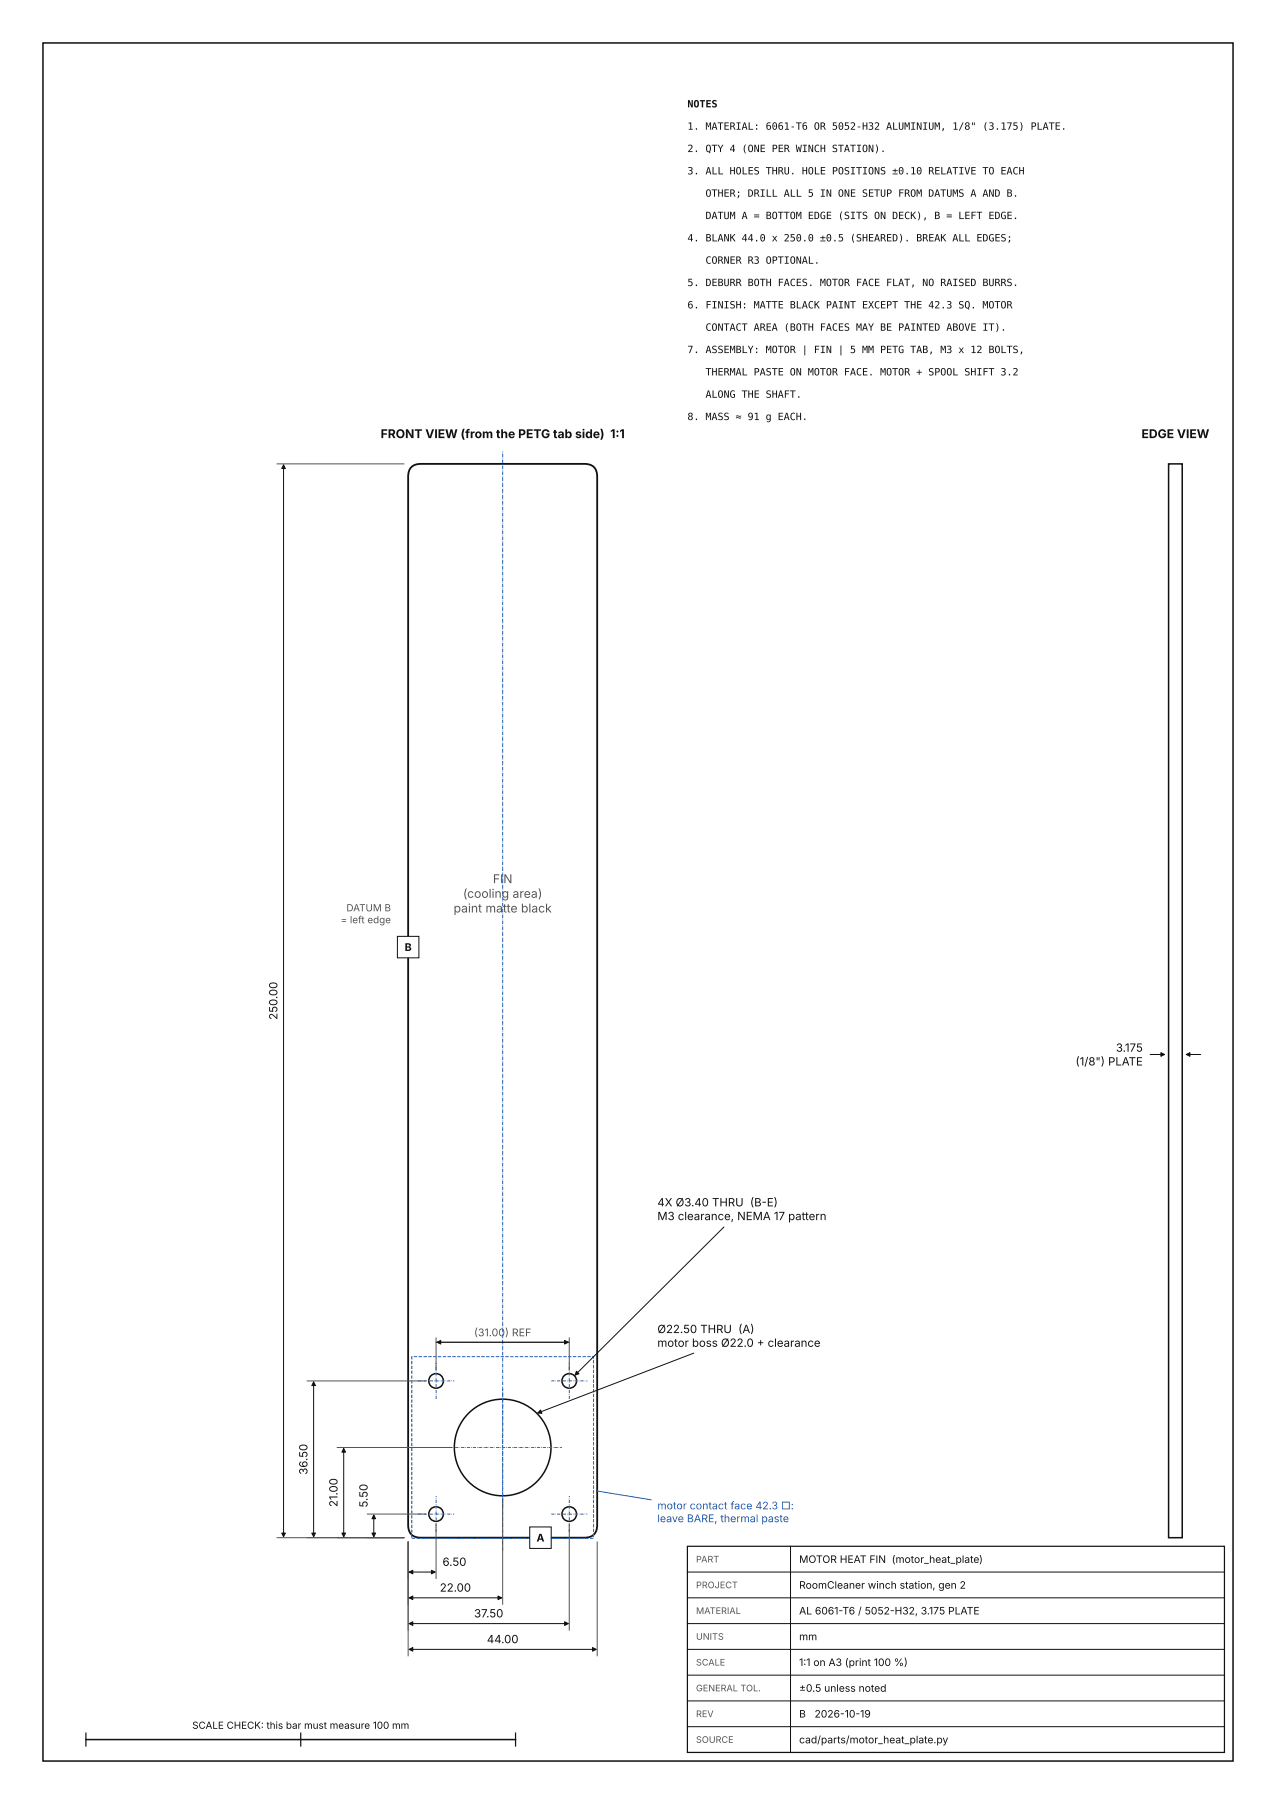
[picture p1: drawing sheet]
<svg xmlns="http://www.w3.org/2000/svg" width="297mm" height="420mm" viewBox="0 0 297 420" stroke-linecap="round" stroke-linejoin="round" font-family="sans-serif">
<defs><g id="words">
<g font-size="2.8" fill="#111">
<text x="88.6" y="102">FRONT VIEW (from the PETG tab side) 1:1</text>
<text x="265.7" y="102">EDGE VIEW</text>
</g>
<g font-size="2.8" fill="#555">
<text x="107.8" y="209">(cooling area)</text>
<text x="114.7" y="205.6">FIN</text>
<text x="105.6" y="212.4">paint matte black</text>
</g>
<g font-size="2.6" fill="#111">
<text x="64.6" y="237.4" transform="rotate(-90 64.6 237.4)">250.00</text>
<text x="259.7" y="244.9">3.175</text>
<text x="250.3" y="248.1">(1/8&quot;) PLATE</text>
<text x="153" y="280.9">4X Ø3.40 THRU (B-E)</text>
<text x="153" y="284.1">M3 clearance, NEMA 17 pattern</text>
<text x="153" y="310.4">Ø22.50 THRU (A)</text>
<text x="153" y="313.6">motor boss Ø22.0 + clearance</text>
<text x="71.6" y="343.3" transform="rotate(-90 71.6 343.3)">36.50</text>
<text x="78.6" y="350.9" transform="rotate(-90 78.6 350.9)">21.00</text>
<text x="85.6" y="351" transform="rotate(-90 85.6 351)">5.50</text>
<text x="103" y="364.6">6.50</text>
<text x="102.4" y="370.6">22.00</text>
<text x="110.3" y="376.6">37.50</text>
<text x="113.3" y="382.6">44.00</text>
</g>
<g font-size="2.5" fill="#111">
<text x="94.2" y="221.4">B</text>
<text x="124.9" y="358.9">A</text>
</g>
<text font-size="2.5" fill="#555" x="110.3" y="311.1">(31.00) REF</text>
<g font-size="2.5" fill="#1f5fbf">
<text x="153" y="351.4">motor contact face 42.3 □:</text>
<text x="153" y="354.4">leave BARE, thermal paste</text>
</g>
<g font-size="2.4" fill="#111">
<text x="186" y="363.9">MOTOR HEAT FIN (motor_heat_plate)</text>
<text x="186" y="369.9">RoomCleaner winch station, gen 2</text>
<text x="186" y="375.9">AL 6061-T6 / 5052-H32, 3.175 PLATE</text>
<text x="186" y="381.9">mm</text>
<text x="186" y="387.9">1:1 on A3 (print 100 %)</text>
<text x="186" y="393.9">±0.5 unless noted</text>
<text x="186" y="399.9">B</text>
<text x="189.6" y="399.9">2026-10-19</text>
<text x="186" y="405.9">cad/parts/motor_heat_plate.py</text>
</g>
<g font-size="2.3" fill="#111">
<text x="160" y="25">NOTES</text>
<text x="160" y="30.2">1. MATERIAL: 6061-T6 OR 5052-H32 ALUMINIUM, 1/8&quot; (3.175) PLATE.</text>
<text x="160" y="35.4">2. QTY 4 (ONE PER WINCH STATION).</text>
<text x="160" y="40.6">3. ALL HOLES THRU. HOLE POSITIONS ±0.10 RELATIVE TO EACH</text>
<text x="164.2" y="45.8">OTHER; DRILL ALL 5 IN ONE SETUP FROM DATUMS A AND B.</text>
<text x="164.2" y="51">DATUM A = BOTTOM EDGE (SITS ON DECK), B = LEFT EDGE.</text>
<text x="160" y="56.2">4. BLANK 44.0 x 250.0 ±0.5 (SHEARED). BREAK ALL EDGES;</text>
<text x="164.2" y="61.4">CORNER R3 OPTIONAL.</text>
<text x="160" y="66.6">5. DEBURR BOTH FACES. MOTOR FACE FLAT, NO RAISED BURRS.</text>
<text x="160" y="71.8">6. FINISH: MATTE BLACK PAINT EXCEPT THE 42.3 SQ. MOTOR</text>
<text x="164.2" y="77">CONTACT AREA (BOTH FACES MAY BE PAINTED ABOVE IT).</text>
<text x="160" y="82.2">7. ASSEMBLY: MOTOR | FIN | 5 MM PETG TAB, M3 x 12 BOLTS,</text>
<text x="164.2" y="87.4">THERMAL PASTE ON MOTOR FACE. MOTOR + SPOOL SHIFT 3.2</text>
<text x="164.2" y="92.6">ALONG THE SHAFT.</text>
<text x="160" y="97.8">8. MASS ≈ 91 g EACH.</text>
<text x="44.7" y="402.5">SCALE CHECK: this bar must measure 100 mm</text>
</g>
<g font-size="2.3" fill="#555">
<text x="79.3" y="214.9">= left edge</text>
<text x="80.6" y="212.2">DATUM B</text>
</g>
<g font-size="2.1" fill="#555">
<text x="162" y="363.8">PART</text>
<text x="162" y="369.8">PROJECT</text>
<text x="162" y="375.8">MATERIAL</text>
<text x="162" y="381.8">UNITS</text>
<text x="162" y="387.8">SCALE</text>
<text x="162" y="393.8">GENERAL TOL.</text>
<text x="162" y="399.8">REV</text>
<text x="162" y="405.8">SOURCE</text>
</g>
</g></defs>
<g fill="none" stroke="#111" stroke-width=".35">
<path d="M10 10h277v400h-277zM272 108h3.2v250h-3.2zM20 405h100"/>
<circle cx="101.5" cy="321.5" r="1.7"/>
<circle cx="117" cy="337" r="11.2"/>
<circle cx="132.5" cy="321.5" r="1.7"/>
<circle cx="101.5" cy="352.5" r="1.7"/>
<circle cx="132.5" cy="352.5" r="1.7"/>
</g>
<path d="M95.6 109a2.87 2.87 0 0 1 2.4-1h38a2.66 2.66 0 0 1 3 3v244a2.66 2.66 0 0 1-3 3h-38a2.66 2.66 0 0 1-3-3v-244l.2-1.5z" fill="none" stroke="#111" stroke-width=".42"/>
<path d="M95.8 315.8h42.3v42.3h-42.3z" fill="none" stroke="#1f5fbf" stroke-width=".23" stroke-dasharray=".8 .3" stroke-linecap="butt"/>
<path d="M160 360h125v48h-125zM20 403.5v3M70 403.5v3M120 403.5v3" fill="none" stroke="#111" stroke-width=".28"/>
<path d="M97.3 321.5h8.4M101.5 325.7v-8.4M103.2 337h27.5M128.3 321.5h8.4M132.5 325.7v-8.4M97.3 352.5h8.4M101.5 356.7v-8.4M117 350.7v-27.5M128.3 352.5h8.4M132.5 356.7v-8.4" fill="none" stroke="#1f5fbf" stroke-width=".23" stroke-dasharray=".7 .2 .1 .2" stroke-linecap="butt"/>
<path d="M117 361v-256" fill="none" stroke="#1f5fbf" stroke-width=".23" stroke-dasharray=".8 .2 .1 .2" stroke-linecap="butt"/>
<g fill="none" stroke="#555" stroke-width=".23">
<path d="M64.5 108h29.5M101.5 311.5v7.5M101.5 312.5h31M132.5 311.5v7.5M71.5 321.5h27.5M78.5 337h26.5M64.5 358h29.5M85.5 352.5h13.5M95 359v26.5M101.5 355v12.5M117 349v24.5M132.5 355v24.5"/>
<path d="M139 359v26.5"/>
</g>
<g fill="none" stroke="#111" stroke-width=".23">
<path d="M66 108.2v249.6M267.7 245.5h3.4M276.1 245.5h3.4M168.5 285.7l-34.6 34.4M101.7 312.5h30.6M161.5 315l-36.3 14M73 321.7v36.1M80 337.2v20.6M87 352.7v5.1M184 360v48M95.2 366h6.1M95.2 372h21.6"/>
<path d="M95.2 378h37.1M160 366h125M160 372h125M160 378h125M95.2 384h43.6M160 384h125M160 390h125M160 396h125M160 402h125M160 408h125"/>
</g>
<g fill="#111" stroke="#111" stroke-width=".23">
<path d="M95.2 366l.9-.4v.8z"/>
<path d="M100.4 365.6l.9 .4-.9 .4z"/>
<path d="M95.2 372l.9-.4v.8z"/>
<path d="M115.9 371.6l.9 .4-.9 .4z"/>
<path d="M95.2 378l.9-.4v.8z"/>
<path d="M131.4 377.6l.9 .4-.9 .4z"/>
<path d="M95.2 384l.9-.4v.8z"/>
<path d="M137.9 383.6l.9 .4-.9 .4z"/>
<path d="M86.6 356.9h.8l-.4 .9z"/>
<path d="M87 352.7l.4 .9h-.8z"/>
<path d="M79.6 356.9h.8l-.4 .9z"/>
<path d="M80 337.2l.4 .9h-.8z"/>
<path d="M72.6 356.9h.8l-.4 .9z"/>
<path d="M73 321.7l.4 .9h-.8z"/>
<path d="M65.6 356.9h.8l-.4 .9z"/>
<path d="M66 108.2l.4 .9h-.8z"/>
<path d="M101.7 312.5l.9-.4v.8z"/>
<path d="M131.4 312.1l.9 .4-.9 .4z"/>
<path d="M125.8 328.3l.3 .8-.9-.1z"/>
<path d="M134.2 319.2l.6 .6-.9 .3z"/>
<path d="M270.2 245.1l.9 .4-.9 .4z"/>
<path d="M276.1 245.5l.9-.4v.8z"/>
</g>
<path d="M138.8 347.1l12.8 2.1" fill="none" stroke="#1f5fbf" stroke-width=".23"/>
<g fill="#fff" stroke="#111" stroke-width=".23">
<path d="M123.3 355.5h5v5h-5z"/>
<path d="M92.5 218h5v5h-5z"/>
</g>
<use href="#words"/>
</svg>
